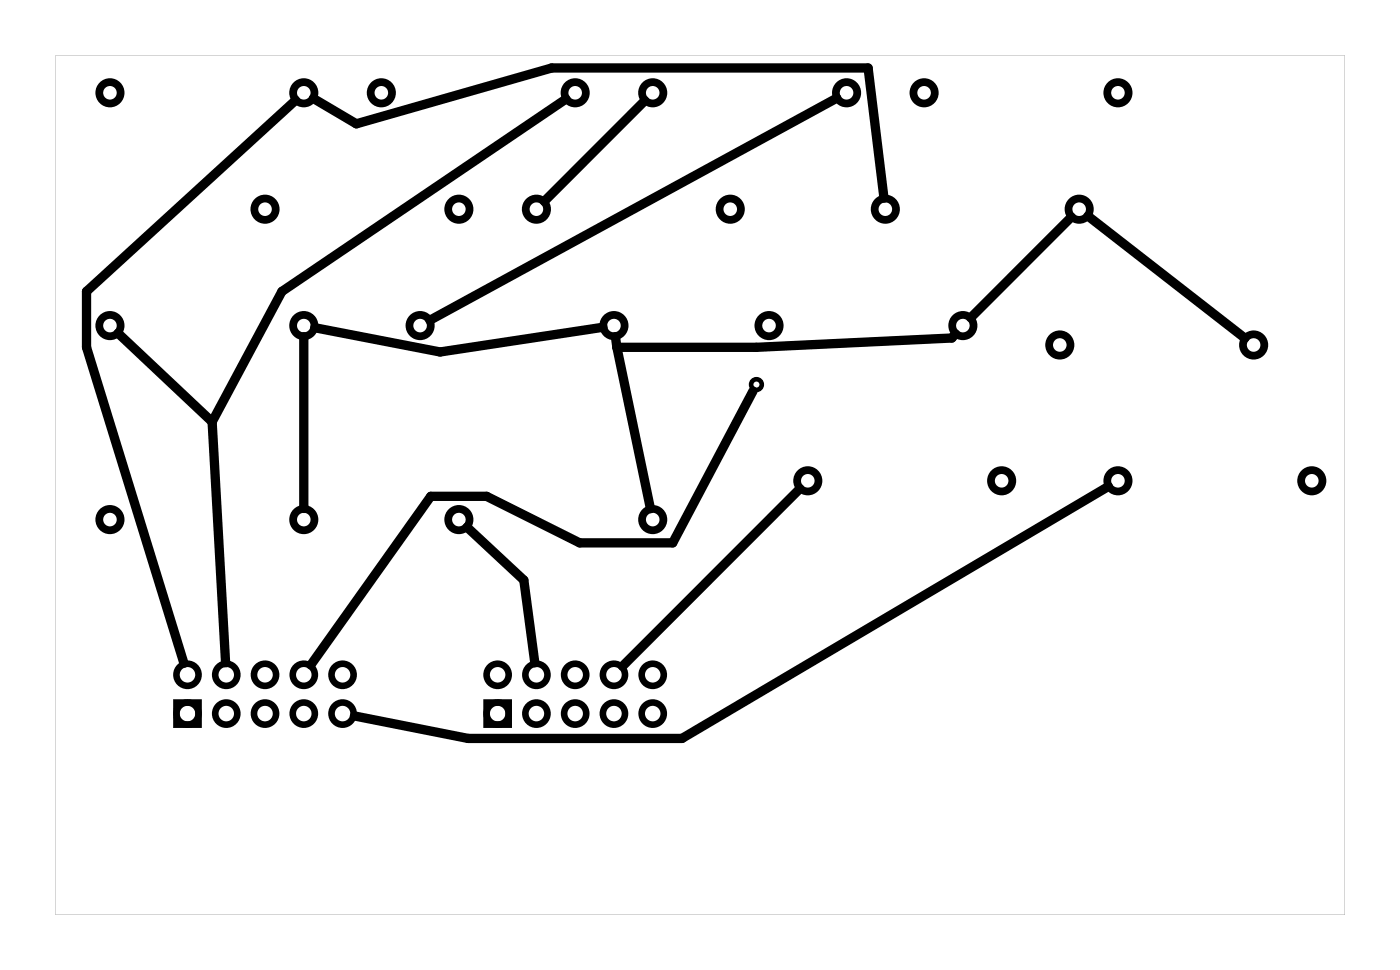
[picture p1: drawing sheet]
<svg xmlns="http://www.w3.org/2000/svg" width="92mm" height="63mm" viewBox="0 0 92 63" stroke-linecap="round" stroke-linejoin="round" font-family="sans-serif">
<path d="M3.6 3.6h84.5v56.3h-84.5zM3.6 3.6v56.3h84.5v-56.3z" fill="#000"/>
<g fill="none" stroke="#000" stroke-width=".51">
<circle cx="7.2" cy="6.1" r=".7"/>
<circle cx="17.4" cy="13.7" r=".7"/>
<circle cx="19.9" cy="6.1" r=".7"/>
<circle cx="25" cy="6.1" r=".7"/>
<circle cx="30.1" cy="13.7" r=".7"/>
<circle cx="35.1" cy="13.7" r=".7"/>
<circle cx="37.7" cy="6.1" r=".7"/>
<circle cx="42.8" cy="6.1" r=".7"/>
<circle cx="47.8" cy="13.7" r=".7"/>
<circle cx="55.5" cy="6.1" r=".7"/>
<circle cx="58" cy="13.7" r=".7"/>
<circle cx="60.5" cy="6.1" r=".7"/>
<circle cx="70.7" cy="13.7" r=".7"/>
<circle cx="73.2" cy="6.1" r=".7"/>
<circle cx="7.2" cy="34" r=".7"/>
<circle cx="7.2" cy="21.3" r=".7"/>
<circle cx="19.9" cy="21.3" r=".7"/>
<circle cx="19.9" cy="34" r=".7"/>
<circle cx="27.5" cy="21.3" r=".7"/>
<circle cx="30.1" cy="34" r=".7"/>
<circle cx="40.2" cy="21.3" r=".7"/>
<circle cx="42.8" cy="34" r=".7"/>
<circle cx="50.4" cy="21.3" r=".7"/>
<circle cx="52.9" cy="31.5" r=".7"/>
<circle cx="63.1" cy="21.3" r=".7"/>
<circle cx="65.6" cy="31.5" r=".7"/>
<circle cx="69.4" cy="22.6" r=".7"/>
<circle cx="73.2" cy="31.5" r=".7"/>
<circle cx="82.1" cy="22.6" r=".7"/>
<circle cx="85.9" cy="31.5" r=".7"/>
</g>
<g fill="none" stroke="#000" stroke-width=".43">
<path d="M11.6 46h1.4v1.4h-1.4zM31.9 46h1.4v1.4h-1.4z"/>
<circle cx="12.3" cy="46.7" r=".72"/>
<circle cx="12.3" cy="44.2" r=".72"/>
<circle cx="14.8" cy="46.7" r=".72"/>
<circle cx="14.8" cy="44.2" r=".72"/>
<circle cx="17.4" cy="46.7" r=".72"/>
<circle cx="17.4" cy="44.2" r=".72"/>
<circle cx="19.9" cy="46.7" r=".72"/>
<circle cx="19.9" cy="44.2" r=".72"/>
<circle cx="22.4" cy="46.7" r=".72"/>
<circle cx="22.4" cy="44.2" r=".72"/>
<circle cx="32.6" cy="46.7" r=".72"/>
<circle cx="32.6" cy="44.2" r=".72"/>
<circle cx="35.1" cy="46.7" r=".72"/>
<circle cx="35.1" cy="44.2" r=".72"/>
<circle cx="37.7" cy="46.7" r=".72"/>
<circle cx="37.7" cy="44.2" r=".72"/>
<circle cx="40.2" cy="46.7" r=".72"/>
<circle cx="40.2" cy="44.2" r=".72"/>
<circle cx="42.8" cy="46.7" r=".72"/>
<circle cx="42.8" cy="44.2" r=".72"/>
</g>
<circle cx="49.6" cy="25.2" r=".35" fill="none" stroke="#000" stroke-width=".3"/>
<g fill="none" stroke="#000" stroke-width=".61">
<path d="M19.4 6.6l-13.7 12.5v3.6l6.4 20.7M20.5 6.4l2.8 1.7 12.8-3.7h20.8l1 8.6M37.1 6.5l-18.6 12.6-4.6 8.5M42.2 6.6l-6.5 6.6M54.8 6.4l-26.6 14.6M70.2 14.2l-6.6 6.6M71.3 14.1l10.3 8M7.7 21.8l6.2 5.8M13.9 27.6l.9 15.8M19.9 22v11.3M30.6 34.5l3.7 3.5 .7 5.4M39.5 21.4l-10.7 1.6-8.2-1.5"/>
<path d="M40.3 22l.1 .7M40.4 22.7l2.2 10.6M49.3 25.6l-5.2 9.9h-6.1l-6.1-3h-3.7l-7.8 11M52.4 32l-11.6 11.6M62.6 21.9l-.2 .2-12.8 .6h-9.2M72.6 31.8l-27.9 16.5h-14l-7.5-1.4"/>
</g>
</svg>
